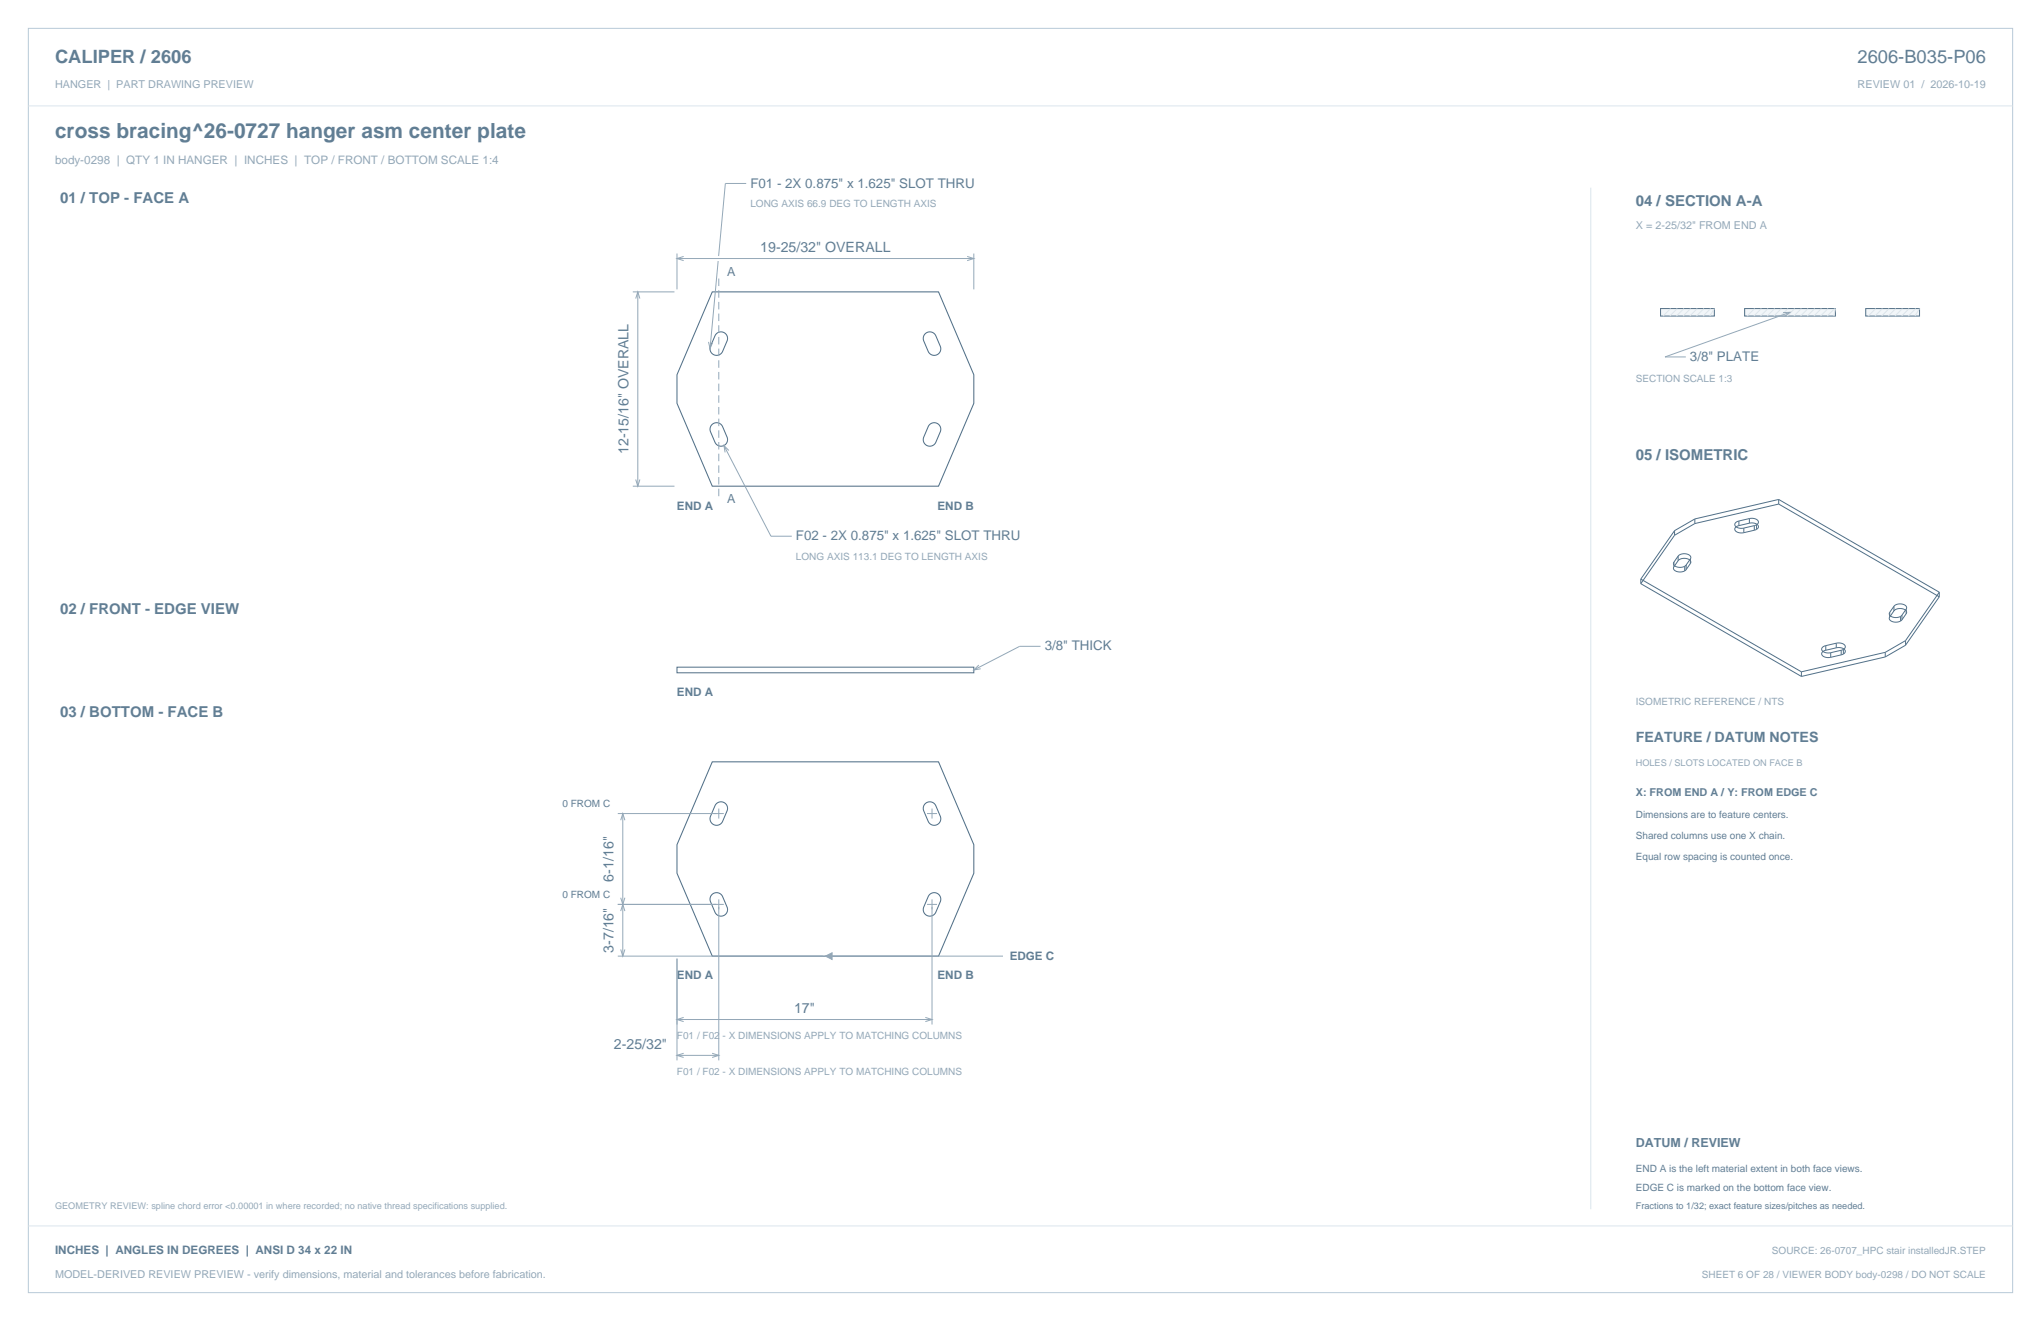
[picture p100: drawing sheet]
<svg xmlns="http://www.w3.org/2000/svg" width="864mm" height="559mm" viewBox="0 0 864 559" stroke-linecap="round" stroke-linejoin="round" font-family="sans-serif">
<defs><g id="words">
<text font-size="8.8" fill="#617e94" x="23.3" y="58.2">cross bracing^26-0727 hanger asm center plate</text>
<g font-size="7.8" fill="#617e94">
<text x="23.3" y="26.8">CALIPER / 2606</text>
<text x="786" y="26.8">2606-B035-P06</text>
</g>
<g font-size="6.3" fill="#617e94">
<text x="25.4" y="86.1">01 / TOP - FACE A</text>
<text x="692.1" y="87.1">04 / SECTION A-A</text>
<text x="692.1" y="194.4">05 / ISOMETRIC</text>
<text x="25.4" y="259.6">02 / FRONT - EDGE VIEW</text>
<text x="25.4" y="303.4">03 / BOTTOM - FACE B</text>
</g>
<g font-size="6" fill="#617e94">
<text x="321.7" y="106.5">19-25/32&quot; OVERALL</text>
<text x="266" y="192.1" transform="rotate(-90 266 192.1)">12-15/16&quot; OVERALL</text>
<text x="692.1" y="314">FEATURE / DATUM NOTES</text>
<text x="259.6" y="372.9" transform="rotate(-90 259.6 372.9)">6-1/16&quot;</text>
<text x="259.6" y="403.1" transform="rotate(-90 259.6 403.1)">3-7/16&quot;</text>
<text x="336" y="428.4">17&quot;</text>
<text x="259.8" y="443.6">2-25/32&quot;</text>
</g>
<g font-size="5.6" fill="#617e94">
<text x="317.5" y="79.4">F01 - 2X 0.875&quot; x 1.625&quot; SLOT THRU</text>
<text x="715.1" y="152.8">3/8&quot; PLATE</text>
<text x="336.8" y="228.6">F02 - 2X 0.875&quot; x 1.625&quot; SLOT THRU</text>
<text x="442" y="275.2">3/8&quot; THICK</text>
</g>
<g font-size="5.3" fill="#617e94">
<text x="307.7" y="116.8">A</text>
<text x="307.7" y="212.7">A</text>
<text x="692.1" y="485.1">DATUM / REVIEW</text>
</g>
<text font-size="4.9" fill="#93a8b9" x="23.3" y="69.5">body-0298 | QTY 1 IN HANGER | INCHES | TOP / FRONT / BOTTOM SCALE 1:4</text>
<g font-size="4.9" fill="#617e94">
<text x="286.5" y="215.9">END A</text>
<text x="396.7" y="215.9">END B</text>
<text x="286.5" y="294.5">END A</text>
<text x="427.2" y="406.2">EDGE C</text>
<text x="286.5" y="414.3">END A</text>
<text x="396.7" y="414.3">END B</text>
<text x="23.3" y="530.6">INCHES | ANGLES IN DEGREES | ANSI D 34 x 22 IN</text>
</g>
<g font-size="4.6" fill="#93a8b9">
<text x="23.3" y="37">HANGER | PART DRAWING PREVIEW</text>
<text x="786" y="37">REVIEW 01 / 2026-10-19</text>
<text x="692.1" y="97">X = 2-25/32&quot; FROM END A</text>
<text x="23.3" y="540.5">MODEL-DERIVED REVIEW PREVIEW - verify dimensions, material and tolerances before fabrication.</text>
</g>
<text font-size="4.6" fill="#617e94" x="692.1" y="336.9">X: FROM END A / Y: FROM EDGE C</text>
<g font-size="4.2" fill="#93a8b9">
<text x="317.5" y="87.5">LONG AXIS 66.9 DEG TO LENGTH AXIS</text>
<text x="692.1" y="161.6">SECTION SCALE 1:3</text>
<text x="336.8" y="236.7">LONG AXIS 113.1 DEG TO LENGTH AXIS</text>
<text x="692.1" y="298.1">ISOMETRIC REFERENCE / NTS</text>
<text x="286.5" y="439.4">F01 / F02 - X DIMENSIONS APPLY TO MATCHING COLUMNS</text>
<text x="286.5" y="454.6">F01 / F02 - X DIMENSIONS APPLY TO MATCHING COLUMNS</text>
<text x="749.7" y="530.6">SOURCE: 26-0707_HPC stair installedJR.STEP</text>
<text x="720.1" y="540.5">SHEET 6 OF 28 / VIEWER BODY body-0298 / DO NOT SCALE</text>
</g>
<g font-size="4.2" fill="#617e94">
<text x="238" y="341.3">0 FROM C</text>
<text x="692.1" y="346.1">Dimensions are to feature centers.</text>
<text x="692.1" y="354.9">Shared columns use one X chain.</text>
<text x="692.1" y="363.7">Equal row spacing is counted once.</text>
<text x="238" y="379.8">0 FROM C</text>
<text x="692.1" y="495.7">END A is the left material extent in both face views.</text>
<text x="692.1" y="503.8">EDGE C is marked on the bottom face view.</text>
</g>
<g font-size="3.9" fill="#93a8b9">
<text x="692.1" y="323.8">HOLES / SLOTS LOCATED ON FACE B</text>
<text x="23.3" y="511.5">GEOMETRY REVIEW: spline chord error &lt;0.00001 in where recorded; no native thread specifications supplied.</text>
</g>
<text font-size="3.9" fill="#617e94" x="692.1" y="511.5">Fractions to 1/32; exact feature sizes/pitches as needed.</text>
</g></defs>
<path d="M12 12h839.6v534.8h-839.6z" fill="none" stroke="#b8cad8" stroke-width=".42"/>
<path d="M12 44.8h839.6M673.1 79.4v432.1" fill="none" stroke="#dbe5ed" stroke-width=".42"/>
<path d="M301.4 123.5h95.7l14.9 35v12.1l-14.9 35.1h-95.7l-14.9-35.1v-12.1zM303.1 141.2l1.5-.8 1.6 .2 1.2 1.1 .5 1.5-2.4 5.9-1 .9-1.3 .3-2-.8-.8-2zM391.4 141.2l1.1-.6 1.2-.2 1.1 .4 1 .9 2.3 5.5-.3 1.6-1.1 1.1-2 .4-1-.5-.8-.8-2.2-5.3 .1-1.3zM301.2 179.6l1.2-.7 1.2-.1 1.1 .5 .9 .8 2.2 5.6-.3 1.5-1 1.1-2.1 .4-1-.5-.7-.8-2.2-5.2v-1.4zM393.3 179.6l1.5-.7 1.6 .1 1.3 1.1 .4 1.5-2.4 5.9-1 .9-1.3 .3-2-.8-.8-2zM301.4 322.3h95.7l14.9 35v12.1l-14.9 35.1h-95.7l-14.9-35.1v-12.1zM303.1 340l1.5-.8 1.6 .2 1.2 1.1 .5 1.5-2.4 5.9-1 .9-1.3 .3-2-.8-.8-2zM391.4 340l1.1-.6 1.2-.2 1.2 .4 .9 .9 2.3 5.5-.3 1.6-1.1 1.1-1 .4-1.1-.1-1.7-1.3-2.2-5.2 .1-1.3zM301.2 378.4l1-.6 1.3-.2 1.1 .4 1 .9 2.2 5.6-.3 1.5-1 1.1-2.1 .4-.9-.5-.8-.8-2.2-5.2v-1.4zM393.3 378.4l1.5-.7 1.5 .1 1.3 1 .5 1.5-.2 1.1-2.1 4.8-1 1-1.3 .3-2-.7-.8-1.9 .2-1.2z" fill="none" stroke="#536f85" stroke-width=".44"/>
<g fill="none" stroke="#93a8b9" stroke-width=".42">
<path d="M315.7 77.6h-8.8l-2.8 30.7M286.5 107.2v15.2M286.5 109.4h125.5M289.3 108.5l-2.8 .9 2.8 .8M303.9 110.4l-3.5 37.1M409.2 108.5l2.8 .9-2.8 .8M412 107.2v15.2M267.8 123.5h17.6M269 126.3l.9-2.8 .9 2.8M269.9 123.5v82.2M299.8 144.6l.6 2.9 1.2-2.7M306.3 188.5l19.9 38.3h8.8"/>
<path d="M308.4 190.6l-2.1-2.1 .5 2.9M267.8 205.7h17.6M269 202.8l.9 2.9 .9-2.9M440.3 273.4h-8.8l-19.5 10M414.2 281.3l-2.2 2.1 3-.5M262.6 347l.9-2.9 .9 2.9M263.5 344.1v60.4M304.1 342v4.3M306.3 344.1h-44.9M392.2 344.1h4.3M394.4 342v4.3M262.6 379.8l.9 2.8 .9-2.8"/>
<path d="M261.4 382.6h44.9M262.6 385.4l.9-2.8 .9 2.8M304.1 380.5v68.1M392.2 382.6h4.3M394.4 380.5v52.9M261.4 404.5h86.8M262.6 401.6l.9 2.9 .9-2.9M286.5 405.5v43.1M349.2 404.5h75.2M286.5 431.3h107.9M289.3 430.4l-2.8 .9 2.8 .8M391.5 430.4l2.9 .9-2.9 .8"/>
<path d="M286.5 446.4h17.6M289.3 445.6l-2.8 .8 2.8 .9M301.3 445.6l2.8 .8-2.8 .9"/>
</g>
<path d="M304.1 117.8v93.2" fill="none" stroke="#93a8b9" stroke-width=".42" stroke-dasharray="3.2 1.8" stroke-linecap="butt"/>
<path d="M286.5 282.2h125.5v2.4h-125.5z" fill="none" stroke="#536f85" stroke-width=".42"/>
<path d="M349.2 404.5l2.9-1.5v2.9z" fill="#93a8b9" stroke="#93a8b9" stroke-width=".42"/>
<path d="M702.6 130.5h22.8v3.2h-22.8z" fill-rule="evenodd" fill="#f2f6f9" stroke="#536f85" stroke-width=".42"/>
<path d="M706.9 130.5l-3.2 3.2M709.7 130.5l-3.2 3.2M712.5 130.5l-3.2 3.2M715.3 130.5l-3.2 3.2M718.1 130.5l-3.1 3.2M721 130.5l-3.2 3.2M723.8 130.5l-3.2 3.2M725.4 130.5l-2 3.2" fill="none" stroke="#dbe5ed" stroke-width=".42"/>
<path d="M738.2 130.5h38.4v3.2h-38.4z" fill-rule="evenodd" fill="#f2f6f9" stroke="#536f85" stroke-width=".42"/>
<g fill="none" stroke="#dbe5ed" stroke-width=".42">
<path d="M742.4 130.5l-3.1 3.2M745.3 130.5l-3.2 3.2M748.1 130.5l-3.2 3.2M750.9 130.5l-3.2 3.2M753.7 130.5l-3.1 3.2M756.5 130.5l-3.1 3.2M759.4 130.5l-3.2 3.2M762.2 130.5l-3.2 3.2M765 130.5l-3.2 3.2M767.8 130.5l-3.1 3.2M770.7 130.5l-3.2 3.2M773.5 130.5l-3.2 3.2"/>
<path d="M776.3 130.5l-3.2 3.2M776.6 130.5l-.6 3.2"/>
</g>
<path d="M789.4 130.5h22.8v3.2h-22.8z" fill-rule="evenodd" fill="#f2f6f9" stroke="#536f85" stroke-width=".42"/>
<path d="M793.7 130.5l-3.2 3.2M796.5 130.5l-3.2 3.2M799.3 130.5l-3.2 3.2M802.1 130.5l-3.1 3.2M805 130.5l-3.2 3.2M807.8 130.5l-3.2 3.2M810.6 130.5l-3.2 3.2M812.2 130.5l-1.9 3.2M12 518.6h839.6" fill="none" stroke="#dbe5ed" stroke-width=".42"/>
<path d="M754.5 132.2l2.9-.1-2.3 1.8M757.4 132.1l-52.9 18.9h8.8" fill="none" stroke="#93a8b9" stroke-width=".42"/>
<g fill="none" stroke="#536f85" stroke-width=".42">
<path d="M717.1 219.5v2M717.1 219.5l-8.6 5M740.2 219.4l1.9-.1 1.5 .7 .4 1-.8 1M740.2 219.4l-4.4 1M740.2 219.4v1.9M752.6 211.3l-35.5 8.2M752.6 211.3v1.9M752.6 211.3l68 39.2M752.6 213.2l68 39.3M752.6 213.2l-35.5 8.3M708.3 239.8l-.1 1 1.1 .9 1.8 .3 1.7-.5M708.3 237.8l-.1 1.1 1.1 .8 1.8 .3 1.7-.5"/>
<path d="M708.3 237.8v2M708.5 226.4l-14.2 20.5M708.5 224.5v1.9M708.5 224.5l-14.2 20.5M710.1 237.2l1.5-.9h2.1l1.5 .9 .2 .6-.2 .6M710.1 235.2l1.5-.8 2.1-.1 1.5 .9 .2 .6-.2 .6M710.1 235.2l-1.8 2.6M710.1 235.2v2M710.1 237.2l-1.8 2.6M712.8 239.5v2M713.5 239l-.7 .5M713.5 239v2"/>
<path d="M715.2 238.4l-1.7 2.6M715.2 236.4v2M715.2 236.4l-1.7 2.6M717.1 221.5l-8.6 4.9M735.8 222.3l-1.6 .9-.2 .6 .2 .6 1.5 .9h2.2M735.8 220.4l-1.6 .9-.2 .6 .2 .6 1.5 .9h2.2M735.8 220.4v1.9M737.9 223.4v1.9M740.2 221.3h1.9l1.5 .6 .4 1.1-.8 .9M740.2 221.3l-4.4 1M742.3 222.3l-4.4 1.1M742.3 222.3v2"/>
<path d="M742.3 224.3l-4.4 1M743.2 223.9l-.9 .4M743.2 222l-.9 .3M743.2 222v1.9M694.3 245l67.9 39.2M694.3 246.9l67.9 39.2M694.3 245v1.9M713.5 241l-.7 .5M799.6 259l-.1 1.1 1.1 .9 1.9 .2 1.7-.4M799.6 259v2M801.4 256.5l1.5-.9h2.1l1.5 .8 .3 .6-.2 .7M801.4 258.4l1.5-.9h2.1l1.5 .9 .3 .6-.2 .6"/>
<path d="M801.4 258.4l-1.8 2.6M801.4 256.5l-1.8 2.5M801.4 256.5v1.9M806.6 257.7v1.9M806.6 257.7l-1.8 2.5M806.6 259.6l-1.8 2.6M820.6 250.5l-14.3 20.5M820.6 250.5v2M820.6 252.5l-14.3 20.4M772.5 273.1l-1.5 .9-.2 .6 .2 .6 1.5 .9h2.1M772.5 275.1l-1.5 .8-.2 .6 .2 .7 1.5 .8 2.1 .1M772.5 273.1v2"/>
<path d="M774.6 276.1v2M777 272.1l1.8-.1 1.5 .7 .5 1-.8 1M777 274h1.8l1.5 .6 .5 1.1-.8 1M777 274l-4.5 1.1M777 272.1l-4.5 1M777 272.1v1.9M779.1 275.1l-4.5 1M779.1 275.1v1.9M779.1 277l-4.5 1.1M780 274.7l-.9 .4M780 276.7l-.9 .3M780 274.7v2"/>
<path d="M797.7 277.9l-35.5 8.2M797.7 275.9v2M797.7 275.9l-35.5 8.3M799.6 261l-.1 1.1 1.1 .8 1.9 .3 1.7-.5M804.2 260.8v1.9M804.8 262.2l-.6 .5M804.8 260.2l-.6 .6M804.8 260.2v2M806.3 271v1.9M806.3 271l-8.6 4.9M806.3 272.9l-8.6 5M762.2 284.2v1.9"/>
</g>
<use href="#words"/>
</svg>
